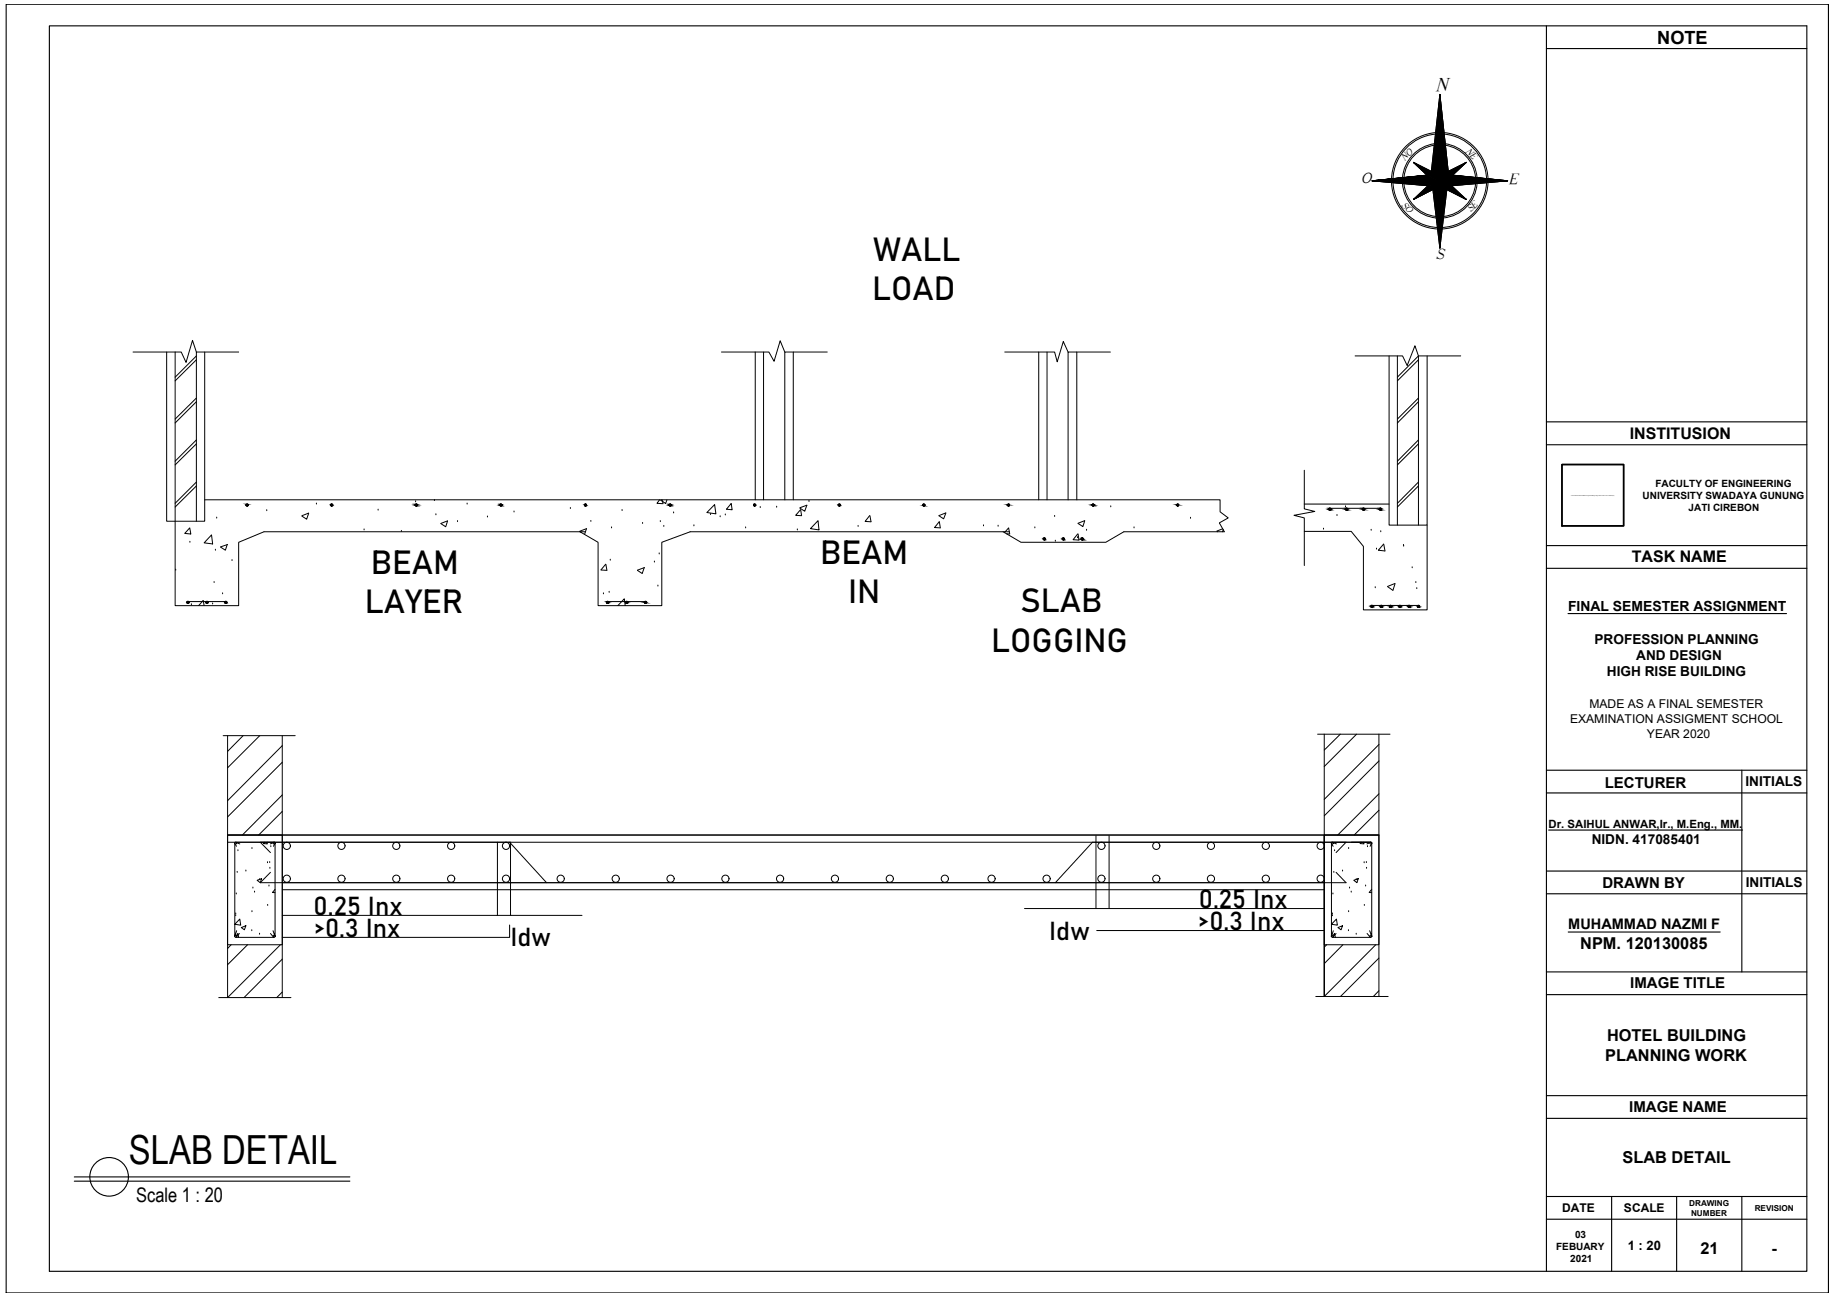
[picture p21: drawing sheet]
<svg xmlns="http://www.w3.org/2000/svg" width="420mm" height="297mm" viewBox="0 0 420 297" stroke-linecap="round" stroke-linejoin="round" font-family="sans-serif">
<defs><g id="words">
<text font-size="9.2" x="29.6" y="266.7">SLAB DETAIL</text>
<g font-size="7.6">
<text x="200.1" y="59.8">WALL</text>
<text x="199.9" y="68.8">LOAD</text>
<text x="85" y="131.7">BEAM</text>
<text x="188" y="129.2">BEAM</text>
<text x="83.7" y="140.6">LAYER</text>
<text x="194.4" y="138.2">IN</text>
<text x="233.9" y="140.4">SLAB</text>
<text x="227.2" y="149.4">LOGGING</text>
</g>
<g font-size="5.9">
<text x="71.9" y="209.7">0.25 Inx</text>
<text x="274.8" y="208.2">0.25 Inx</text>
<text x="72" y="214.8">&gt;0.3 Inx</text>
<text x="240.5" y="215.3">Idw</text>
<text x="274.7" y="213.2">&gt;0.3 Inx</text>
<text x="117" y="216.9">Idw</text>
</g>
<text font-size="4.6" x="31.2" y="275.5">Scale 1 : 20</text>
<text font-size="4.5" x="329.2" y="20.7">N</text>
<text font-size="4.2" x="379.9" y="10">NOTE</text>
<g font-size="3.8">
<text x="362.2" y="217.5">NPM. 120130085</text>
<text x="368.4" y="238.6">HOTEL BUILDING</text>
<text x="367.9" y="243.2">PLANNING WORK</text>
<text x="371.9" y="266.6">SLAB DETAIL</text>
<text x="389.8" y="287.4">21</text>
<text x="406" y="287.4">-</text>
</g>
<g font-size="3.7">
<text x="373.6" y="100.6">INSTITUSION</text>
<text x="374" y="128.8">TASK NAME</text>
</g>
<g font-size="3.6">
<text x="312.1" y="42">O</text>
<text x="346" y="42.1">E</text>
<text x="329.2" y="59.3">S</text>
</g>
<g font-size="3.4">
<text x="367.8" y="180.5">LECTURER</text>
<text x="367.3" y="203.5">DRAWN BY</text>
<text x="373.7" y="226.5">IMAGE TITLE</text>
<text x="373.4" y="254.9">IMAGE NAME</text>
</g>
<text font-size="3.3" x="359.5" y="212.9">MUHAMMAD NAZMI F</text>
<text font-size="3.2" x="359.4" y="140">FINAL SEMESTER ASSIGNMENT</text>
<g font-size="3.1">
<text x="365.5" y="147.5">PROFESSION PLANNING</text>
<text x="368.3" y="155">HIGH RISE BUILDING</text>
<text x="375.1" y="151.3">AND DESIGN</text>
<text x="400.1" y="180.2">INITIALS</text>
<text x="364.8" y="193.5">NIDN. 417085401</text>
<text x="400.1" y="203.3">INITIALS</text>
</g>
<text font-size="3" x="373.1" y="286.5">1 : 20</text>
<g font-size="2.8">
<text x="359.9" y="165.7">EXAMINATION ASSIGMENT SCHOOL</text>
<text x="364.3" y="162.3">MADE AS A FINAL SEMESTER</text>
<text x="377.5" y="169.1">YEAR 2020</text>
<text x="358.1" y="277.8">DATE</text>
<text x="372.3" y="277.7">SCALE</text>
</g>
<text font-size="2.6" x="355" y="189.7">Dr. SAIHUL ANWAR,Ir., M.Eng., MM.</text>
<g font-size="2.3">
<text x="379.4" y="111.5">FACULTY OF ENGINEERING</text>
<text x="376.5" y="114.3">UNIVERSITY SWADAYA GUNUNG</text>
<text x="387.1" y="117.1">JATI CIREBON</text>
<text x="356.7" y="286.5">FEBUARY</text>
<text x="361" y="283.8">03</text>
<text x="359.9" y="289.3">2021</text>
</g>
<g font-size="2.2">
<text x="335.8" y="34.8" transform="rotate(45 335.8 34.8)">NE</text>
<text x="322" y="37" transform="rotate(-45 322 37)">NO</text>
<text x="321.2" y="47.1" transform="rotate(45 321.2 47.1)">SO</text>
<text x="337.2" y="48.7" transform="rotate(-46 337.2 48.7)">SE</text>
</g>
<g font-size="1.9">
<text x="387.2" y="276.4">DRAWING</text>
<text x="387.6" y="278.6">NUMBER</text>
<text x="402.2" y="277.5">REVISION</text>
</g>
<text font-size=".2" x="360.1" y="113.6">C:\Users\User\Downloads\PDF Images\WhatsApp Image 2020-10-05 at 19.21.334664.png</text>
</g></defs>
<!-- layer: 0 -->
<g fill="none" stroke="#000" stroke-width=".25">
<path d="M1.4 1h417.7v295.3h-417.7zM11.3 5.9h402.9v285.5h-402.9zM354.5 5.9v285.5M354.5 11.1h59.7M354.5 96.7h59.7M354.5 101.9h59.7M354.5 125.1h59.7M354.5 130.3h59.7M359.4 140.6h50.1M354.5 176.5h59.7M399.3 176.5v46.3M354.5 199.6h59.7"/>
<path d="M354.5 181.7h59.7M355 190.2h44.4M354.5 204.9h59.7M359.5 213.6h34.8M354.5 222.8h59.7M354.5 228h59.7M354.5 256.3h59.7M354.5 251.1h59.7M17 269.7h63.2M17 270.7h63.2M354.5 274.2h59.7M354.5 279.4h59.7"/>
<path d="M369.4 274.2v17.2M384.3 274.2v17.2M399.3 274.2v17.2"/>
<circle cx="25" cy="269.7" r="4.4"/>
</g>
<!-- layer: PDF3_Images -->
<path d="M358 106.5h14.2v14h-14.2z" fill="none" stroke="#000" stroke-width=".34"/>
<!-- layer: PDF4_Images -->
<path d="M358 106.5h14.2v14h-14.2z" fill="none" stroke="#000" stroke-width=".34"/>
<!-- layer: a_SIMBOL -->
<g fill="#000" stroke="#000" stroke-width=".23">
<path d="M324 37.2l4 2.8-.9 .1zM324 37.2l4.1 2.1-.1 .7zM330 21.6l2 18.4-2 1.4zM331.9 39.3l4.2-2.1-4.1 2.8zM314.5 41.4h15.5l-1.6 1.2zM324 45.7l4.4-3.1v.8zM324 45.7l3.3-3.1 1 .1zM328.4 42.6l1.6-1.2v15.5zM331.7 42.6l4.4 3.1-4.5-2.3zM331.8 42.7l1-.1 3.3 3.1zM332 40l4.1-2.8-3.1 2.9zM332.9 40.2l12.7 1.2z"/>
<path d="M327.1 40.2l.9-.2 2 1.4zM329.4 34.4l-1.4 5.6 2 1.4zM330 21.6v19.8l-.6-7zM330 21.6l-2 18.4 1.4-5.6z"/>
<path d="M330 41.4l1.7 1.2-1.7 14.3zM330 41.4l1.7 1.2 13.9-1.2z"/>
<path d="M314.5 41.4l12.6-1.2 2.9 1.2zM314.5 41.4l12.6-1.3z"/>
<path d="M330 41.4l2.9-1.2 12.7 1.2zM330 41.4l2.9-1.2-.9-.2z"/>
</g>
<g fill="none" stroke="#000" stroke-width=".23">
<path d="M324 37.2l4 2.8-.9 .2zM324 37.2l6 4.2M324 37.2l3.1 3M324 37.2l4.1 2.1M328.7 33.3a8.2 8.2 0 0 0-6.9 7.4M328.8 32.9a8.6 8.6 0 0 0-7.3 7.8M329 30.7a10.7 10.7 0 0 0-9.7 10.2M329.1 30.4a11.1 11.1 0 0 0-10.1 10.6M330 21.6l2 18.4-2 1.4zM330 21.6v35.3M330 21.6l-2 18.4M330 21.6l2 18.4"/>
<path d="M331 30.4a11.1 11.1 0 0 1 10.1 10.6M331 30.7a10.7 10.7 0 0 1 9.7 10.2M331.3 32.9a8.6 8.6 0 0 1 7.3 7.8M331.3 33.3a8.2 8.2 0 0 1 6.9 7.4M336.1 37.2l-4.2 2.1M336.1 37.2l-3.2 3M336.1 37.2l-6.1 4.2M314.5 41.4h15.5l-1.6 1.2zM314.5 41.4h31.1M314.5 41.4l13.8 1.3M319 41.8a11.1 11.1 0 0 0 10.5 10.7M319.3 41.8a10.7 10.7 0 0 0 10.2 10.3"/>
<path d="M321.5 42a8.6 8.6 0 0 0 7.7 8M321.8 42.1a8.2 8.2 0 0 0 7.4 7.5M324 45.7l4.4-3.1v.8zM327.3 42.5l-3.3 3.2M328 40l-13.5 1.4M328.4 42.6l1.6 14.3M328.4 43.4l-4.4 2.3M330 41.4h15.6l-13.9 1.2zM330 41.4l-6 4.3M330 41.4l6.1 4.3M331.6 43.4l4.5 2.3M331.7 42.6l4.4 3.1-4.5-2.3z"/>
<path d="M331.7 42.6l-1.7 14.3M332 40l4.1-2.8-3.2 3zM332 40l13.6 1.4M332.8 42.6l3.3 3.1M338.2 42.1a8.2 8.2 0 0 1-7.3 7.5M338.6 42a8.6 8.6 0 0 1-7.8 8M340.7 41.8a10.7 10.7 0 0 1-10.1 10.3M341.1 41.8a11.1 11.1 0 0 1-10.6 10.7M345.6 41.4l-13.8 1.3"/>
</g>
<!-- layer: PDF_Solid Fills -->
<g fill="#000" stroke="#000" stroke-width=".23">
<path d="M320.8 138.8h.1z"/>
<path d="M56.6 115.6h.1zM56.6 115.6h.1z"/>
<path d="M56.5 115.9l.2 .1zM56.5 115.9l.2 .1z"/>
<path d="M56.4 115.6l.4 .1zM56.4 115.6l.4 .1z"/>
<path d="M56.4 115.9h.4zM56.4 115.9h.4z"/>
<path d="M56.4 115.7h.5zM56.4 115.7h.5z"/>
<path d="M56.4 115.7l.5 .1zM56.4 115.7l.5 .1z"/>
<path d="M56.4 115.8l.5 .1zM56.4 115.8l.5 .1z"/>
<path d="M75.9 115.6h.3zM75.9 115.6h.3z"/>
<path d="M75.9 115.6l.3 .1zM75.9 115.6l.3 .1z"/>
<path d="M75.9 115.9h.3zM75.9 115.9l.2 .1z"/>
<path d="M75.8 115.7l.4 .2v-.2zM75.8 115.7l.4 .2h-.4z"/>
<path d="M75.8 115.9h.4zM75.8 115.9h.4z"/>
<path d="M95.3 115.6h.2zM95.3 115.6h.2z"/>
<path d="M95.3 115.9h.2zM95.3 115.9l.2 .1z"/>
<path d="M95.3 115.6l.3 .1zM95.3 115.6l.3 .1z"/>
<path d="M95.3 115.9h.3zM95.3 115.9h.3z"/>
<path d="M95.3 115.7h.3zM95.3 115.7h.3z"/>
<path d="M95.2 115.7l.4 .1zM95.2 115.7l.4 .1z"/>
<path d="M95.2 115.8l.4 .1zM95.2 115.8l.4 .1z"/>
<path d="M114.7 115.6l.3 .1zM114.6 115.7h.4z"/>
<path d="M114.6 115.7l.4 .2v-.2zM114.6 115.7l.4 .2h-.4z"/>
<path d="M114.6 115.9h.4zM114.6 115.9l.3 .1z"/>
<path d="M134.1 115.6h.2zM134.1 115.6h.2z"/>
<path d="M134.1 115.9h.2zM134.1 115.9l.2 .1z"/>
<path d="M134 115.6l.4 .1zM134 115.6l.4 .1z"/>
<path d="M134 115.9h.4zM134 115.9h.4z"/>
<path d="M134 115.7l.4 .2v-.2zM134 115.7l.4 .2h-.4z"/>
<path d="M153.5 115.6l.3 .1zM153.4 115.7h.4z"/>
<path d="M153.4 115.7l.4 .2v-.2zM153.4 115.7l.4 .2h-.4z"/>
<path d="M153.4 115.9h.4zM153.4 115.9l.3 .1z"/>
<path d="M172.9 115.6h.2zM172.9 115.6h.2z"/>
<path d="M172.9 115.9h.2zM172.9 115.9l.2 .1z"/>
<path d="M172.8 115.6l.4 .1zM172.8 115.6l.4 .1z"/>
<path d="M172.8 115.7h.4zM172.8 115.7h.4z"/>
<path d="M172.8 115.9h.4zM172.8 115.9h.4z"/>
<path d="M172.8 115.7l.4 .1zM172.8 115.7l.4 .1z"/>
<path d="M172.8 115.8h.4zM172.8 115.8l.4 .1z"/>
<path d="M192.3 115.6h.2zM192.3 115.6h.2z"/>
<path d="M192.2 115.9l.3 .1zM192.2 115.9l.3 .1z"/>
<path d="M192.2 115.6l.4 .1zM192.2 115.6l.4 .1z"/>
<path d="M192.2 115.7l.4 .2v-.2zM192.2 115.7l.4 .2h-.4z"/>
<path d="M192.2 115.9h.4zM192.2 115.9h.3z"/>
<path d="M211.7 115.6h.2zM211.7 115.6h.2z"/>
<path d="M211.7 115.9h.2zM211.7 115.9l.2 .1z"/>
<path d="M211.6 115.6l.3 .1zM211.6 115.6l.3 .1z"/>
<path d="M211.6 115.7h.4zM211.6 115.7h.4z"/>
<path d="M211.6 115.9h.3zM211.6 115.9h.3z"/>
<path d="M211.6 115.7l.4 .1zM211.6 115.7l.4 .1z"/>
<path d="M211.6 115.8h.4zM211.6 115.8l.3 .1z"/>
<path d="M231.1 115.6h.2zM231 115.6h.3z"/>
<path d="M231 115.9l.3 .1zM231 115.9l.3 .1z"/>
<path d="M231 115.6l.3 .1zM231 115.6l.3 .1z"/>
<path d="M231 115.9h.3zM231 115.9h.3z"/>
<path d="M231 115.7h.4zM231 115.7h.4z"/>
<path d="M231 115.7l.4 .1zM231 115.7l.4 .1z"/>
<path d="M230.9 115.8h.5zM230.9 115.8h.5z"/>
<path d="M231 115.8l.4 .1zM231 115.8l.4 .1z"/>
<path d="M250.5 115.6h.2zM250.5 115.6h.2z"/>
<path d="M250.4 115.6l.4 .1zM250.4 115.6l.4 .1z"/>
<path d="M250.5 115.9h.2zM250.5 115.9l.1 .1z"/>
<path d="M250.4 115.7h.4zM250.4 115.7h.4z"/>
<path d="M250.4 115.7l.4 .1zM250.4 115.7l.4 .1z"/>
<path d="M250.4 115.8l.4 .1zM250.4 115.8l.4 .1z"/>
<path d="M250.4 115.9h.4zM250.4 115.9h.3z"/>
<path d="M250.4 115.8h.4zM250.4 115.8h.4z"/>
<path d="M269.8 115.6h.3zM269.8 115.6h.3z"/>
<path d="M269.8 115.9l.3 .1zM269.8 115.9l.3 .1z"/>
<path d="M269.8 115.6l.3 .1zM269.8 115.6l.3 .1z"/>
<path d="M269.8 115.9h.3zM269.8 115.9h.3z"/>
<path d="M269.8 115.7h.3zM269.8 115.7h.3z"/>
<path d="M269.7 115.7l.4 .1zM269.7 115.7l.4 .1z"/>
<path d="M269.7 115.8l.4 .1zM269.7 115.8l.4 .1z"/>
<path d="M304.7 116.5h.2zM304.7 116.5h.2z"/>
<path d="M304.7 116.9h.2zM304.7 116.9h.2z"/>
<path d="M304.7 116.5l.3 .1zM304.7 116.5l.3 .1z"/>
<path d="M304.6 116.6h.4zM304.6 116.6h.4z"/>
<path d="M304.6 116.8h.4zM304.6 116.8l.3 .1z"/>
<path d="M304.6 116.6l.4 .1zM304.6 116.7h.4z"/>
<path d="M304.6 116.7h.4zM304.6 116.7h.4z"/>
<path d="M304.6 116.7l.4 .1zM304.6 116.7l.4 .1z"/>
<path d="M304.6 116.8h.4zM304.6 116.8h.4z"/>
<path d="M308.6 116.5h.2zM308.6 116.5h.2z"/>
<path d="M308.6 116.9h.2zM308.6 116.9h.2z"/>
<path d="M308.5 116.5l.3 .1zM308.5 116.5l.3 .1z"/>
<path d="M308.5 116.6h.3zM308.5 116.6h.3z"/>
<path d="M308.5 116.6l.4 .1zM308.5 116.6l.4 .1z"/>
<path d="M308.5 116.8h.3zM308.5 116.8h.3z"/>
<path d="M308.5 116.8h.3zM308.5 116.8l.3 .1z"/>
<path d="M308.5 116.7h.4zM308.5 116.7h.4z"/>
<path d="M308.5 116.7h.4zM308.5 116.7l.3 .1z"/>
<path d="M312.5 116.5h.1zM312.5 116.5h.1z"/>
<path d="M312.4 116.9h.2zM312.4 116.9h.2z"/>
<path d="M312.4 116.5l.3 .1zM312.4 116.5l.3 .1z"/>
<path d="M312.4 116.6h.3zM312.4 116.6h.3z"/>
<path d="M312.3 116.6l.5 .1zM312.3 116.6l.5 .1z"/>
<path d="M312.3 116.8h.4zM312.3 116.8h.4z"/>
<path d="M312.4 116.8h.3zM312.4 116.8l.3 .1z"/>
<path d="M312.3 116.7h.5zM312.3 116.7h.5z"/>
<path d="M312.3 116.7h.5zM312.3 116.7l.4 .1z"/>
<path d="M316.4 116.5h.1zM316.4 116.5h.1z"/>
<path d="M316.3 116.9h.2zM316.3 116.9h.2z"/>
<path d="M316.3 116.5l.3 .1zM316.3 116.5l.3 .1z"/>
<path d="M316.3 116.8l.3 .1zM316.3 116.8l.3 .1z"/>
<path d="M316.3 116.6h.3zM316.3 116.6h.3z"/>
<path d="M316.2 116.6l.4 .1zM316.2 116.6l.4 .1z"/>
<path d="M316.2 116.7l.4 .1zM316.2 116.7l.4 .1z"/>
<path d="M316.2 116.8h.4zM316.2 116.8h.4z"/>
<path d="M316.2 116.7h.5zM316.2 116.7h.4z"/>
<path d="M43 137.9h.2zM42.9 137.9h.3z"/>
<path d="M42.9 137.9l.3 .1zM42.9 137.9l.3 .1z"/>
<path d="M42.9 138h.4zM42.9 138h.4z"/>
<path d="M42.9 138.2h.3zM42.9 138.2h.3z"/>
<path d="M42.9 138.2h.3zM42.9 138.2l.3 .1z"/>
<path d="M42.9 138l.4 .1zM42.9 138l.4 .1z"/>
<path d="M42.9 138.1l.4 .1zM42.9 138.1l.4 .1z"/>
<path d="M47.3 137.9h.3zM47.3 137.9h.3z"/>
<path d="M47.3 137.9l.3 .1zM47.3 137.9l.3 .1z"/>
<path d="M47.3 138h.3zM47.3 138h.3z"/>
<path d="M47.3 138.2h.3zM47.3 138.2h.3z"/>
<path d="M47.3 138.2h.3zM47.3 138.2l.3 .1z"/>
<path d="M47.2 138l.4 .1zM47.2 138l.4 .1z"/>
<path d="M47.2 138.1l.4 .1zM47.2 138.1l.4 .1z"/>
<path d="M51.7 137.9h.2zM51.7 137.9h.2z"/>
<path d="M51.6 137.9l.4 .1zM51.6 137.9l.4 .1z"/>
<path d="M51.6 138.2h.3zM51.6 138.2l.3 .1z"/>
<path d="M51.6 138l.4 .2v-.2zM51.6 138l.4 .2h-.4z"/>
<path d="M51.6 138.2h.4zM51.6 138.2h.3z"/>
<path d="M139.2 137.9l.3 .1zM139.2 137.9l.3 .1h-.4z"/>
<path d="M139.1 138.2l.3 .1zM139.1 138.2l.3 .1z"/>
<path d="M139.1 138l.4 .2v-.2zM139.1 138l.4 .2h-.4z"/>
<path d="M139.1 138.2h.4zM139.1 138.2h.3z"/>
<path d="M143.5 137.9l.3 .1zM143.5 137.9l.3 .1h-.4z"/>
<path d="M143.5 138.2l.3 .1zM143.5 138.2l.3 .1z"/>
<path d="M143.4 138l.4 .2v-.2zM143.4 138l.4 .2h-.4z"/>
<path d="M143.4 138.2h.4zM143.4 138.2h.4z"/>
<path d="M147.8 137.9h.3zM147.8 137.9h.3z"/>
<path d="M147.8 137.9l.3 .1zM147.8 137.9l.3 .1z"/>
<path d="M147.8 138.2l.3 .1zM147.8 138.2l.3 .1z"/>
<path d="M147.8 138h.3zM147.8 138h.3z"/>
<path d="M147.8 138h.4zM147.8 138h.4z"/>
<path d="M147.8 138.1l.3 .1zM147.8 138.1l.3 .1z"/>
<path d="M147.8 138.2h.3zM147.8 138.2h.3z"/>
<path d="M147.8 138h.4zM147.8 138l.3 .1z"/>
<path d="M239.2 123.4h.3zM239.2 123.4h.3z"/>
<path d="M239.2 123.4l.4 .2v-.2zM239.2 123.4l.4 .2h-.4z"/>
<path d="M239.2 123.6l.3 .1 .1-.1zM239.2 123.6l.3 .1z"/>
<path d="M243.6 123.4h.3zM243.6 123.4h.3z"/>
<path d="M243.6 123.4l.3 .2v-.2zM243.6 123.4l.3 .2h-.3z"/>
<path d="M243.6 123.6l.3 .1v-.1zM243.6 123.6l.3 .1z"/>
<path d="M248 123.4h.3zM248 123.4h.3z"/>
<path d="M248 123.7h.2zM248 123.7h.1z"/>
<path d="M247.9 123.4h.4zM247.9 123.4h.4z"/>
<path d="M247.9 123.4l.4 .1zM247.9 123.4l.4 .1z"/>
<path d="M247.9 123.6h.4zM247.9 123.6h.4z"/>
<path d="M247.9 123.6l.4 .1zM247.9 123.6l.4 .1z"/>
<path d="M247.9 123.5l.4 .1zM247.9 123.5l.4 .1z"/>
<path d="M314.4 138.8l.2 .1zM314.4 138.8l.2 .1z"/>
<path d="M314.4 139.1l.2 .1zM314.4 139.1l.2 .1z"/>
<path d="M314.3 138.9h.4zM314.3 138.9h.4z"/>
<path d="M314.3 139.1h.3zM314.3 139.1h.3z"/>
<path d="M314.3 138.9l.4 .1zM314.3 138.9l.4 .1z"/>
<path d="M314.3 139h.4zM314.3 139h.4z"/>
<path d="M314.3 139l.4 .1zM314.3 139l.4 .1z"/>
<path d="M314.3 139.1h.4zM314.3 139.1h.3z"/>
<path d="M316.5 138.8l.3 .1zM316.5 138.8l.3 .1z"/>
<path d="M316.5 139.1h.3zM316.5 139.1l.2 .1z"/>
<path d="M316.5 138.9h.3zM316.4 138.9h.4z"/>
<path d="M316.4 138.9l.4 .1zM316.4 138.9l.4 .1z"/>
<path d="M316.4 139.1h.4zM316.4 139.1h.4z"/>
<path d="M316.5 139.1h.3zM316.5 139.1h.3z"/>
<path d="M316.4 139h.4zM316.4 139h.4z"/>
<path d="M316.4 139h.4zM316.4 139l.4 .1z"/>
<path d="M318.6 138.8l.3 .1zM318.6 138.8l.3 .1z"/>
<path d="M318.6 139.1l.3 .1zM318.6 139.1l.3 .1z"/>
<path d="M318.6 138.9h.4zM318.6 138.9h.4z"/>
<path d="M318.6 139.1h.3zM318.6 139.1h.3z"/>
<path d="M318.6 138.9l.4 .1zM318.6 138.9l.4 .1z"/>
<path d="M318.6 139h.4zM318.6 139h.4z"/>
<path d="M318.6 139l.4 .1zM318.6 139l.4 .1z"/>
<path d="M318.6 139.1h.4zM318.6 139.1h.3z"/>
<path d="M320.8 138.8l.2 .1zM320.8 138.8l.2 .1z"/>
<path d="M320.8 139.1h.2zM320.8 139.1l.2 .1z"/>
<path d="M320.7 138.9h.4zM320.7 138.9h.4z"/>
<path d="M320.7 138.9l.4 .1zM320.7 138.9l.4 .1z"/>
<path d="M320.7 139h.4zM320.7 139h.4z"/>
<path d="M320.7 139l.4 .1zM320.7 139l.4 .1z"/>
<path d="M320.7 139.1h.4zM320.7 139.1h.4z"/>
<path d="M320.7 139.1h.4zM320.7 139.1h.3z"/>
<path d="M323 138.8h.1zM323 138.8h.1z"/>
<path d="M322.9 138.8l.3 .1zM322.9 138.8l.3 .1z"/>
<path d="M322.9 139.1l.2 .1zM322.9 139.1l.2 .1z"/>
<path d="M322.8 138.9h.4zM322.8 138.9h.4z"/>
<path d="M322.8 139.1h.4zM322.8 139.1h.4z"/>
<path d="M322.8 138.9l.4 .1zM322.8 138.9l.4 .1z"/>
<path d="M322.8 139h.4zM322.8 139h.4z"/>
<path d="M322.8 139l.4 .1zM322.8 139l.4 .1z"/>
<path d="M322.8 139.1h.4zM322.8 139.1h.4z"/>
<path d="M325 138.8l.3 .1zM325 138.8l.3 .1z"/>
<path d="M325 139.1h.3zM325 139.1l.3 .1z"/>
<path d="M325 138.9h.3zM325 138.9h.3z"/>
<path d="M325 138.9l.3 .1zM325 138.9l.3 .1z"/>
<path d="M325 139h.4zM325 139h.4z"/>
<path d="M325 139l.3 .1zM325 139l.3 .1z"/>
<path d="M325 139.1h.3zM325 139.1h.3z"/>
<path d="M325 139.1h.3zM325 139.1h.3z"/>
</g>
<!-- layer: PDF_Geometry -->
<g fill="none" stroke="#000" stroke-width=".23">
<path d="M30.5 80.7h11l1.1 2.4 1.5-5.1 .9 2.7M38.2 80.7v38.8h8.7v-38.8M40.1 80.7v58.1h14.6v-14.5l5.8-2.4h73.7M45 81.6l-4.9 4.8M45 91.2l-4.9 4.9M45 82.5l-4.9 4.8M45 92.1l-4.9 4.8M54.7 80.7h-9.7v38.8M165.4 80.7h10.8l1.2 2.1 1.4-4.7 1.1 2.6M173.1 80.7v33.9M175 80.7v33.9M181.8 80.7v33.9"/>
<path d="M189.6 80.7h-9.7v33.9M230.3 80.7h11.4l.6 2.2 1.4-4.6 1.1 2.4M238.1 80.7v33.9M240 80.7v33.9M246.8 80.7v33.9M254.5 80.7h-9.7v33.9M310.6 81.6h10.9l1.1 2.2 1.7-4.6 .8 2.4-4.8 4.8M318.4 81.6v38.8h8.7v-38.8M320.3 81.6v38.8M325.1 91.2l-4.8 4.9M325.1 82.5l-4.8 4.8M325.1 92.1l-4.8 4.8"/>
<path d="M334.8 81.6h-9.7v38.8M45 100.8l-4.9 4.9M45 110.5l-4.9 4.9M45 101.7l-4.9 4.9M45 111.4l-4.9 4.8M46.9 114.6h232.8v2.7l1.8 1.4-2 1.1 1.1 2.1h-23l-4.1 2.4h-19.5l-4.1-2.4M49.7 118.7h.1M61.1 117.1h.1M70.8 117.6l-.5 1.4-1.1-.7M70.8 117.6l-1.6 .6M72.5 115.5h.1M76.1 115.6h.1"/>
<path d="M76.2 115.7h-.4h.4M76.2 115.9h-.4h.4M86.7 116.9h.1M95.3 115h.1M95.5 115.6h-.2h.2M95.5 116h-.2h.2M99.6 114.7h.1M99.9 118h.1M102.6 119.4l-1.5 .6 1.1 .7 .4-1.3M104.9 119.5h.1M107.1 115.5h.1M111.7 118.5h.1"/>
<path d="M114.9 115.6h.1M114.9 115.6h-.2h.2M114.9 115.9h-.2h.2M115 115.7h-.4h.4M115 115.9h-.4h.4M117.8 117.3h.1M130.7 116.5h.1M134.3 115.6h-.2h.2M134.3 116h-.2h.2M135.4 119.5h.1M142.6 117h.1M147.3 120h.1"/>
<path d="M151.2 114.6l-.6 .8h1.3M151.4 119.5h.1M151.6 114.6h-.1M151.8 114.6l.2 .8M152.9 114.6l-.3 .8-1.1-.7M153.6 115.6h.1M153.7 115.6h-.2h.2M153.7 115.9h-.2h.2M153.8 115.7h-.4h.4M153.8 115.9h-.4h.4M154.4 117.6h.1M162.1 117.4l1.7-1.7 .3 2.1-2-.3"/>
<path d="M162.9 117.9h.1M165.1 118.4h.1M166.3 118h.1M167.6 115.4l-1.1 1.3 1.3 .1-.2-1.4M174.3 116.3h.1M178 116.2h.1M183.5 116.8l-1.1 1.3 1.3 .1-.2-1.4M184.9 115.8l-.4 1.4-1.1-.7M185 115.8l-1.6 .6M185.4 114.9h.1M187.5 119.3l.2 2.2-1.9-.3zM192.6 115.7h-.4h.4"/>
<path d="M192.6 115.9h-.4h.4M199.3 118.2l-1 1.3 1.3 .1M199.4 118.2l.3 1.4M216.8 117.6l-.5 1.3-1.1-.7M216.8 117.6l-1.5 .6M241.7 118.4h.1M247.1 119.9l1.5-.5-.4 1.3-1.1-.7M250.6 115.6h.1M254.6 116.2h.1M272.9 118.8h.1M299 107.8v8.8l2.4 .6-4.8 .9 2.4 .6v10.9M299 115.5h19.4"/>
<path d="M304.8 116.5h11.6M305 116.6h-.4h.4M305 116.8h-.4h.4M305 116.7h-.4h.4M306.5 118.2h.1M308.4 116.2h.1M308.8 116.6h-.3h.3M308.8 116.8h-.3h.3M308.9 116.7h-.4h.4M312.7 116.6h-.3h.3M312.7 116.8h-.3h.3M312.8 116.7h-.5h.5"/>
<path d="M316.5 116.5h.1M325.1 100.8l-4.8 4.9M325.1 110.5l-4.8 4.9M325.1 101.7l-4.8 4.9M325.1 111.4l-4.8 4.8M40.3 130.7h.1M43.1 137.9h8.7M43.2 137.9h-.2h.2M43.2 138.3h-.2h.2M43.5 121l.2 1.4-1.4-.1zM43.5 124.3h.1M43.9 138.6h.1"/>
<path d="M46.5 137.7l-1 1.1M46.6 137.6l.2 1.2M47.5 137.9h-.2h.2M47.5 138.3h-.2h.2M48.5 122.6l.2 2.1-1.9-.3zM48.7 138.4h.1M49.1 133.5h.1M49.4 126.1h.1M51 136.1h.1M52 138h-.4h.4M52 138.2h-.4h.4M52.1 124.8l-.4 1.3-1.1-.7"/>
<path d="M52.2 124.8l-1.6 .5M53.2 128.5h.1M83.5 121.5h.1M92 121.8h.1M132.9 121.9l4.2 2.4v14.5h14.6v-14.5l6.5-2.4h73.2M134.4 121.2l-.4 1.3M134.5 121.2l-1.6 .6 .4 .2M137.8 130.6l1-1.3 .3 1.4M137.8 130.6l1.3 .1M138.3 136.1h.1M139.2 137.9h8.8M139.3 137.9h.1"/>
<path d="M139.4 137.9h-.3h.3M139.5 138h-.4h.4M139.5 138.2h-.4h.4M139.6 135.8h.1M139.9 128.4h.1M140.2 121h.1M141.6 138.8l1.5-1.6 .2 1.6M143.7 137.9h.1M143.8 137.9h-.3h.3M143.8 138h-.4h.4M143.8 138.2h-.4h.4M147.7 130.1l-.5 1.3-1.1-.7"/>
<path d="M147.7 130.1l-1.6 .6M148 137.9h.1M148.1 138h-.3h.3M150 128.8h.1M150.8 134.3h.1M151.1 127h.1M152.2 120.7h.1M159.1 120.5h.1M170.9 121h.1M182.8 121.5h.1M196.7 120.7h.1M215.5 121l-1.3-.1 1.1-1.3 .2 1.4"/>
<path d="M225.4 120.5h.1M228.8 120.6h.1M230.3 122l.9-1 .3 1.4M230.7 122.3l.7 .1M237.2 121h.1M239.4 123.4h.1M239.5 123.7h-.3h.3M239.6 123.6h-.4h.4M241.9 124h.1M243.8 123.4h.1M243.9 123.7h-.3h.3M243.9 123.6h-.3h.3"/>
<path d="M247 123.2h.1M247 122.4l-1 1.3 1.3 .1M247.1 122.4l.2 1.4M248.3 123.4h-.4h.4M249.1 121.5h.1M259.9 121h.1M278.9 121.8l.2 .1M280.3 121.2l-1.4 .5M280.4 121.4l-.2 .5M303.4 121.3h.1M314.3 121.5h.1M314.5 138.8h10.6"/>
<path d="M315.2 134.7h.1M315.5 125.9h.1M316.5 121.9h.1M316.8 139h-.4h.4M317.1 124.7l-1.2 1.4 1.5 .2M317.2 124.7l.3 1.6M319.8 133.7l-1.7 .7 1.1 .9M319.8 133.8l-.5 1.5M321.7 125h.1M321.7 125.2h.1M323.2 139h-.4h.4M323.7 130.1h.1"/>
<path d="M324.5 133.5h.1M324.8 134.9h.1M327.1 120.4v19.4h-14.6v-14.6l-2.8-3.4h-10.7M51.2 168.6h16.5M52.2 168.6v60l12.1-12.1M55.7 168.6l-3.5 3.6M59.5 168.6l-7.3 7.4M64.7 170.9l-12.5 12.6M64.7 174.7l-12.5 12.5M64.7 168.6v60M302 168.3h16.6M303.5 168.3v60.1v-37"/>
<path d="M307.2 168.3l-3.7 3.6M311 168.3l-7.5 7.4M316.1 170.6l-12.6 12.6M316.1 174.4l-12.6 12.6M316.1 168.3v60.1M52.2 191.4h12.5v25.1h-12.5zM52.2 193h256.3l-2.2 2.4M52.2 191.4h263.9M53.8 193.3v21.3l.4-1.3M53.8 193.3l.4 .7M54.2 193.1l.8 .3M54.4 199.9h.1"/>
<path d="M54.5 195h.1M56.4 199.6h.1M57.8 194.5h.1M60.6 193l-.2 .3 .9 .1-.1-.4M61.3 197.7h.1M61.8 197.7h.1M61.9 199h.1M62 195.4l-2.3-2.4h57.3v16.8M62 199.9l-2.3 2.4h248.8l-2.2-2.4M62.1 194.1h.1M62.8 193.1l-.9 .3M63 193.3v21.3l-.4-1.3"/>
<path d="M63 193.3l-.3 .7M64.7 182.2l-9.1 9.2M64.7 186l-5.4 5.4M114 193v16.8M116.8 193l8.5 9.3M251.2 191.6v16.6M254.2 191.6v16.6M303.5 191.4h12.6v25.1h-12.6zM305.2 193.3v21.3l.4-1.3M305.2 193.3l.4 .7M305.4 193h8.8M305.5 193.1l.8 .3"/>
<path d="M305.7 199.9h.1M305.9 195h.1M307.7 199.6h.1M309.1 194.5h.1M309.8 193h4.4h-63.8l-8.5 9.3M312 193l-.2 .3 .8 .1v-.4M312.7 197.7h.1M313.2 197.7h.1M313.2 199h.1M313.5 194.1h.1M314.1 193.1l-.8 .3M314.4 193.3v21.3l-.4-1.3"/>
<path d="M314.4 193.3l-.4 .7M316.1 181.9l-9.5 9.5M316.1 185.7l-5.7 5.7M53 216.5l-.8 .9M54 209.9h.1M54 209.5h.1M54 214.8h8.8M54.1 214.5l.4-.5 .2 .8M54.2 204.9h.1M54.9 214l-.8 .8M55 210.7l.2 1.3-1.4-.2zM55.3 212.6l1.1-.4-.4 .9z"/>
<path d="M56.7 216.5l-4.5 4.6M57.7 213.3h.1M57.8 209h.1M58 203.5h.1M58.3 204.5h.1M58.9 201.8l1.1-.4-.3 .9zM59.5 214.1h.1M59.5 201.6h.1M61.4 207.5h.1M61.7 203.1h.1M62 214l.8 .8M63 203.8l-.5 .8h.5"/>
<path d="M64.7 203.9h238.8M64.7 219.8l-8.8 8.8M64.7 209.8h68.7M116.8 212v2.8h-52.1M234.8 208.2h68.7M251.4 213.3h52.1M304.1 216.5l-.6 .6M305.4 209.9h.1M305.4 209.5h.1M305.4 214.8h8.8M305.5 214.5l.4-.5 .2 .8M305.5 204.9h.1"/>
<path d="M306.3 214l-.8 .8M306.3 210.7l.2 1.3-1.3-.2zM306.7 212.6l1-.4-.3 .9zM307.8 216.5l-4.3 4.4M309.1 213.3h.1M309.1 209h.1M309.3 203.5h.1M309.7 204.5h.1M310.3 201.8l1-.4-.3 .9zM310.9 214.1h.1M310.9 201.6h.1M312.7 207.5h.1"/>
<path d="M313 203.1h.1M313.4 214l.7 .8M314.4 203.8l-.6 .8h.6M315.4 216.5l-11.9 11.9M316.1 219.6l-8.8 8.8M50.1 228.6h16.6M64.7 227.4l-1.3 1.2M301.6 228.4h16.6M316.1 227.1l-1.3 1.3"/>
<circle cx="56.7" cy="115.7" r=".23"/>
<circle cx="76" cy="115.7" r=".23"/>
<circle cx="95.5" cy="115.7" r=".23"/>
<circle cx="114.8" cy="115.7" r=".23"/>
<circle cx="134.2" cy="115.7" r=".23"/>
<circle cx="153.6" cy="115.7" r=".23"/>
<circle cx="173" cy="115.7" r=".23"/>
<circle cx="192.4" cy="115.7" r=".23"/>
<circle cx="211.7" cy="115.7" r=".23"/>
<circle cx="231.2" cy="115.7" r=".23"/>
<circle cx="250.6" cy="115.7" r=".23"/>
<circle cx="270" cy="115.7" r=".23"/>
<circle cx="304.8" cy="116.6" r=".23"/>
<circle cx="308.6" cy="116.6" r=".23"/>
<circle cx="312.5" cy="116.6" r=".23"/>
<circle cx="316.4" cy="116.6" r=".23"/>
<circle cx="43.1" cy="138" r=".23"/>
<circle cx="47.4" cy="138" r=".23"/>
<circle cx="51.8" cy="138" r=".23"/>
<circle cx="139.3" cy="138" r=".23"/>
<circle cx="143.6" cy="138" r=".23"/>
<circle cx="147.9" cy="138" r=".23"/>
<circle cx="239.4" cy="123.5" r=".23"/>
<circle cx="243.7" cy="123.5" r=".23"/>
<circle cx="248.1" cy="123.5" r=".23"/>
<circle cx="314.5" cy="139" r=".23"/>
<circle cx="316.6" cy="139" r=".23"/>
<circle cx="318.8" cy="139" r=".23"/>
<circle cx="320.9" cy="139" r=".23"/>
<circle cx="323" cy="139" r=".23"/>
<circle cx="325.2" cy="139" r=".23"/>
<circle cx="54" cy="193.2" r=".23"/>
<circle cx="62.9" cy="193.2" r=".23"/>
<circle cx="65.7" cy="193.9" r=".83"/>
<circle cx="78.3" cy="193.9" r=".83"/>
<circle cx="90.8" cy="193.9" r=".83"/>
<circle cx="103.4" cy="193.9" r=".83"/>
<circle cx="116" cy="193.9" r=".83"/>
<circle cx="252.5" cy="193.9" r=".83"/>
<circle cx="265" cy="193.9" r=".83"/>
<circle cx="277.6" cy="193.9" r=".83"/>
<circle cx="290.1" cy="193.9" r=".83"/>
<circle cx="302.7" cy="193.9" r=".83"/>
<circle cx="305.4" cy="193.2" r=".23"/>
<circle cx="314.2" cy="193.2" r=".23"/>
<circle cx="54" cy="214.6" r=".23"/>
<circle cx="62.9" cy="214.6" r=".23"/>
<circle cx="65.7" cy="201.4" r=".83"/>
<circle cx="78.3" cy="201.4" r=".83"/>
<circle cx="90.8" cy="201.4" r=".83"/>
<circle cx="103.4" cy="201.4" r=".83"/>
<circle cx="116" cy="201.4" r=".83"/>
<circle cx="128.5" cy="201.4" r=".83"/>
<circle cx="141.1" cy="201.4" r=".83"/>
<circle cx="153.7" cy="201.4" r=".83"/>
<circle cx="166.3" cy="201.4" r=".83"/>
<circle cx="178.8" cy="201.4" r=".83"/>
<circle cx="191.4" cy="201.4" r=".83"/>
<circle cx="204" cy="201.4" r=".83"/>
<circle cx="216.6" cy="201.4" r=".83"/>
<circle cx="227.3" cy="201.4" r=".83"/>
<circle cx="239.9" cy="201.4" r=".83"/>
<circle cx="252.5" cy="201.4" r=".83"/>
<circle cx="265" cy="201.4" r=".83"/>
<circle cx="277.6" cy="201.4" r=".83"/>
<circle cx="290.1" cy="201.4" r=".83"/>
<circle cx="302.7" cy="201.4" r=".83"/>
<circle cx="305.4" cy="214.6" r=".23"/>
<circle cx="314.2" cy="214.6" r=".23"/>
</g>
<use href="#words"/>
</svg>
